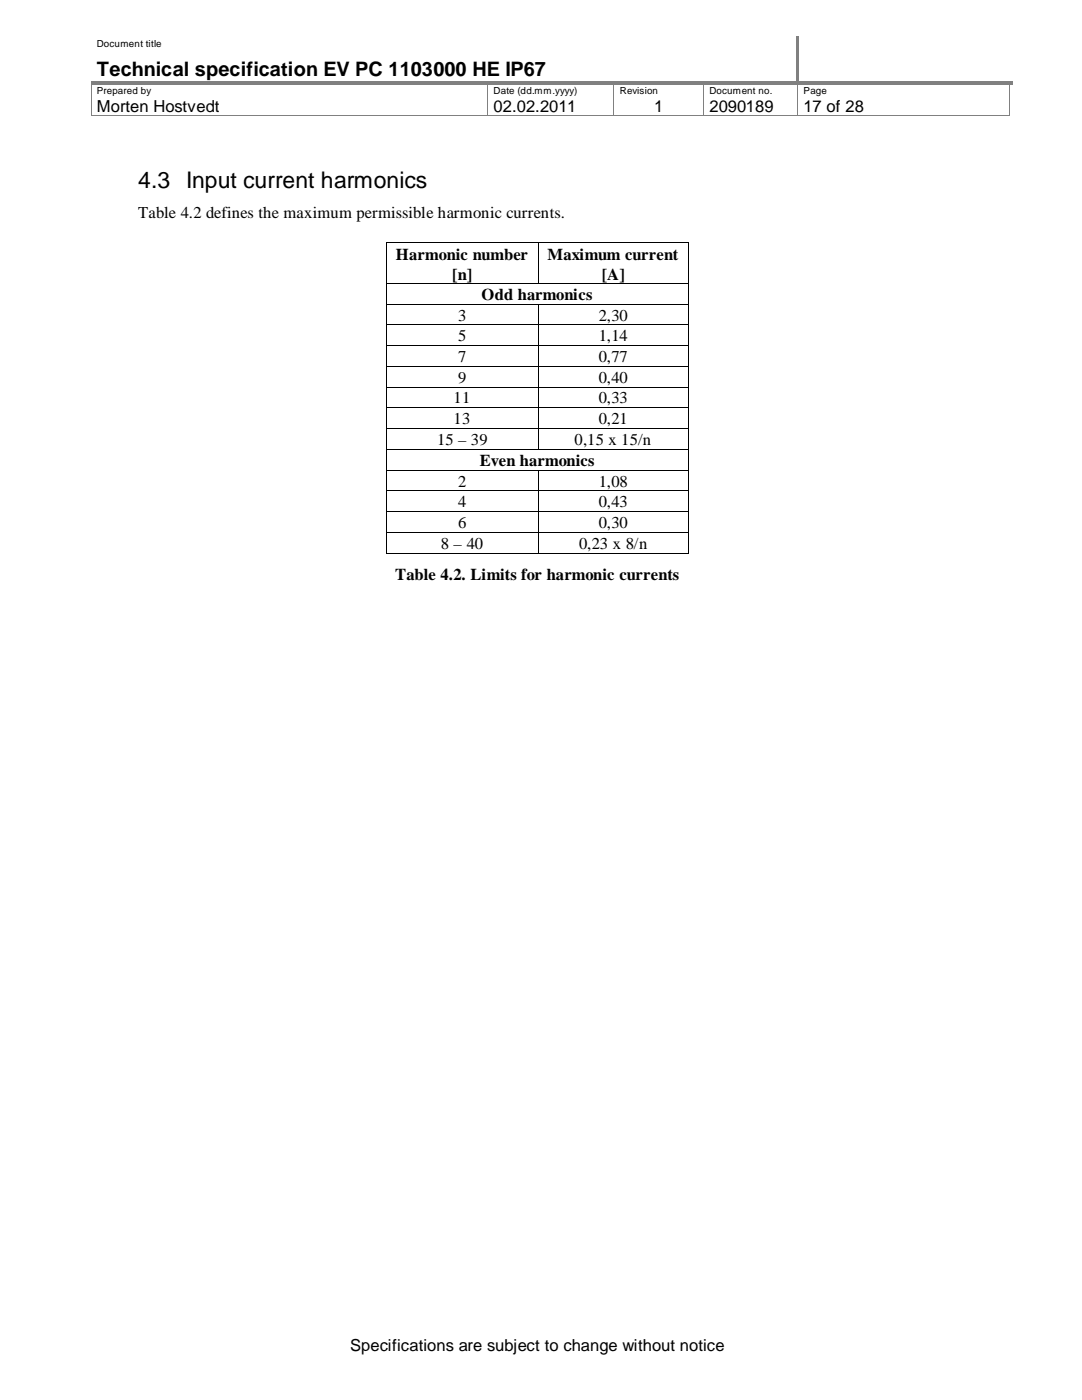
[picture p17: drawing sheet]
<svg xmlns="http://www.w3.org/2000/svg" width="216mm" height="279mm" viewBox="0 0 216 279" stroke-linecap="round" stroke-linejoin="round" font-family="sans-serif">
<defs><g id="words">
<g font-size="4.6">
<text x="27.6" y="37.4">4.3</text>
<text x="37.2" y="37.4">Input current harmonics</text>
</g>
<text font-size="4" x="19.3" y="15.2">Technical specification EV PC 1103000 HE IP67</text>
<g font-size="3.3">
<text x="19.3" y="22.3">Morten Hostvedt</text>
<text x="98.5" y="22.3">02.02.2011</text>
<text x="130.6" y="22.3">1</text>
<text x="141.6" y="22.3">2090189</text>
<text x="160.4" y="22.3">17 of 28</text>
<text x="27.6" y="43.6">Table 4.2 defines the maximum permissible harmonic currents.</text>
<text x="79" y="51.8">Harmonic number</text>
<text x="109.2" y="51.8">Maximum current</text>
<text x="90.3" y="55.8">[n]</text>
<text x="96.1" y="59.9">Odd harmonics</text>
<text x="120.1" y="55.8">[A]</text>
<text x="91.4" y="64">3</text>
<text x="119.5" y="64">2,30</text>
<text x="91.4" y="68.1">5</text>
<text x="119.5" y="68.1">1,14</text>
<text x="91.4" y="72.2">7</text>
<text x="91.4" y="76.4">9</text>
<text x="119.5" y="72.2">0,77</text>
<text x="119.5" y="76.4">0,40</text>
<text x="90.5" y="80.5">11</text>
<text x="119.5" y="80.5">0,33</text>
<text x="87.2" y="88.8">15 – 39</text>
<text x="90.5" y="84.7">13</text>
<text x="114.6" y="88.8">0,15 x 15/n</text>
<text x="119.5" y="84.7">0,21</text>
<text x="95.8" y="93">Even harmonics</text>
<text x="91.4" y="97.1">2</text>
<text x="91.4" y="101.3">4</text>
<text x="119.5" y="97.1">1,08</text>
<text x="119.5" y="101.3">0,43</text>
<text x="91.4" y="105.3">6</text>
<text x="119.5" y="105.3">0,30</text>
<text x="88" y="109.5">8 – 40</text>
<text x="115.6" y="109.5">0,23 x 8/n</text>
<text x="78.8" y="115.7">Table 4.2. Limits for harmonic currents</text>
<text x="69.8" y="269.7">Specifications are subject to change without notice</text>
</g>
<g font-size="1.9">
<text x="19.3" y="9.3">Document title</text>
<text x="19.3" y="18.8">Prepared by</text>
<text x="98.5" y="18.8">Date (dd.mm.yyyy)</text>
<text x="123.7" y="18.8">Revision</text>
<text x="141.6" y="18.8">Document no.</text>
<text x="160.4" y="18.8">Page</text>
</g>
</g></defs>
<path d="M159.2 7.4v8.8" fill="none" stroke="#808080" stroke-width=".42"/>
<g fill="#808080">
<path d="M18.1 16.2l.1 .6z"/>
<path d="M18.2 16.2h.7v.6h-.7z"/>
<path d="M18.9 16.2h78.4v.6h-78.4z"/>
<path d="M97.3 16.2h.7v.6h-.7z"/>
<path d="M98 16.2h24.4v.6h-24.4z"/>
<path d="M122.4 16.2h.8v.6h-.8z"/>
<path d="M123.2 16.2h17.2v.6h-17.2z"/>
<path d="M140.4 16.2h.7v.6h-.7z"/>
<path d="M141.1 16.2h17.9v.6h-17.9z"/>
<path d="M159 16.2h.7v.6h-.7z"/>
<path d="M159.4 16.2h.8v.6h-.8z"/>
<path d="M160.2 16.2h41.1v.6h-41.1z"/>
<path d="M201.3 16.2h.7v.6h-.7z"/>
<path d="M201.4 16.2l.1 .6z"/>
</g>
<path d="M18.2 16.8v6.1" fill="none" stroke="#808080" stroke-width=".2"/>
<path d="M18.1 22.9l.1 .1z" fill="#808080"/>
<path d="M97.3 16.8v6.1M18.2 23h79.1" fill="none" stroke="#808080" stroke-width=".2"/>
<path d="M97.3 22.9l.1 .1z" fill="#808080"/>
<path d="M122.5 16.8v6.1M97.4 23h25" fill="none" stroke="#808080" stroke-width=".2"/>
<path d="M122.4 22.9l.1 .1z" fill="#808080"/>
<path d="M140.4 16.8v6.1M122.5 23h17.9" fill="none" stroke="#808080" stroke-width=".2"/>
<path d="M140.4 22.9l.1 .1z" fill="#808080"/>
<path d="M159.2 16.8v6.1M140.5 23h18.7" fill="none" stroke="#808080" stroke-width=".2"/>
<path d="M159.2 22.9l.1 .1z" fill="#808080"/>
<path d="M201.5 16.8v6.1M159.3 23h42.1" fill="none" stroke="#808080" stroke-width=".2"/>
<path d="M201.4 22.9l.1 .1z" fill="#808080"/>
<g fill="#000">
<path d="M77 48.3l.1 .2zM77 56.5l.1 .1zM107.4 48.3h.2v.2h-.2zM107.4 56.5h.2v.1h-.2zM137.2 48.3h.2v.2h-.2zM137.2 56.5h.2v.1h-.2zM77 60.6l.1 .2zM77 64.8l.1 .1zM77 68.9l.1 .2zM77 73.1l.1 .1zM77 77.2l.1 .1zM107.4 60.6h.2v.2h-.2z"/>
<path d="M107.4 64.8h.2v.1h-.2zM107.4 68.9h.2v.2h-.2zM107.4 73.1h.2v.1h-.2zM107.4 77.2l.2 .1zM137.2 60.6h.2v.2h-.2zM137.2 64.8h.2v.1h-.2zM137.2 68.9h.2v.2h-.2zM137.2 73.1h.2v.1h-.2zM137.2 77.2l.2 .1zM77 81.3l.1 .1zM77 85.4l.1 .2zM77 89.6l.1 .1z"/>
<path d="M77 93.7l.1 .2zM77 97.9l.1 .1zM107.4 81.3h.2v.1h-.2zM107.4 85.4h.2v.2h-.2zM107.4 89.6h.2v.1h-.2zM107.4 93.7h.2v.2h-.2zM107.4 97.9h.2v.1h-.2zM137.2 81.3h.2v.1h-.2zM137.2 85.4h.2v.2h-.2zM137.2 89.6h.2v.1h-.2zM137.2 93.7h.2v.2h-.2zM137.2 97.9h.2v.1h-.2z"/>
<path d="M77 102l.1 .2zM77 106.2l.1 .1zM77 110.3l.1 .2zM107.4 102h.2v.2h-.2zM107.4 106.2h.2v.1h-.2zM107.4 110.3h.2v.2h-.2zM137.2 102h.2v.2h-.2zM137.2 106.2h.2v.1h-.2zM137.2 110.3h.2v.2h-.2z"/>
</g>
<g fill="none" stroke="#000" stroke-width=".2">
<path d="M77.1 48.5v8M77.1 56.6v4M77.1 48.4h30.3M77.1 56.6h30.3M107.5 48.5v8M107.6 48.4h29.6M107.6 56.6h29.6M137.3 48.5v8M137.3 56.6v4M77.1 60.8v4M77.1 64.9v4M77.1 69.1v4"/>
<path d="M77.1 73.2v4M77.1 77.3v4M77.1 60.7h30.3M77.1 64.9h30.3M77.1 69h30.3M77.1 73.2h30.3M77.1 77.3h30.3M107.5 60.8v4M107.5 64.9v4M107.5 69.1v4M107.5 73.2v4M107.5 77.3v4"/>
<path d="M107.6 60.7h29.6M107.6 64.9h29.6M107.6 69h29.6M107.6 73.2h29.6M107.6 77.3h29.6M137.3 60.8v4M137.3 64.9v4M137.3 69.1v4M137.3 73.2v4M137.3 77.3v4M77.1 81.4v4M77.1 85.6v4"/>
<path d="M77.1 89.7v4M77.1 93.9v4M77.1 98v4M77.1 81.4h30.3M77.1 85.5h30.3M77.1 89.7h30.3M77.1 93.8h30.3M77.1 98h30.3M107.5 81.4v4M107.5 85.6v4M107.5 93.9v4M107.5 98v4"/>
<path d="M107.6 81.4h29.6M107.6 85.5h29.6M107.6 89.7h29.6M107.6 93.8h29.6M107.6 98h29.6M137.3 81.4v4M137.3 85.6v4M137.3 89.7v4M137.3 93.9v4M137.3 98v4M77.1 102.2v4M77.1 106.3v4"/>
<path d="M77.1 102.1h30.3M77.1 106.3h30.3M77.1 110.4h30.3M107.5 102.2v4M107.5 106.3v4M107.6 102.1h29.6M107.6 106.3h29.6M107.6 110.4h29.6M137.3 102.2v4M137.3 106.3v4"/>
</g>
<use href="#words"/>
</svg>
